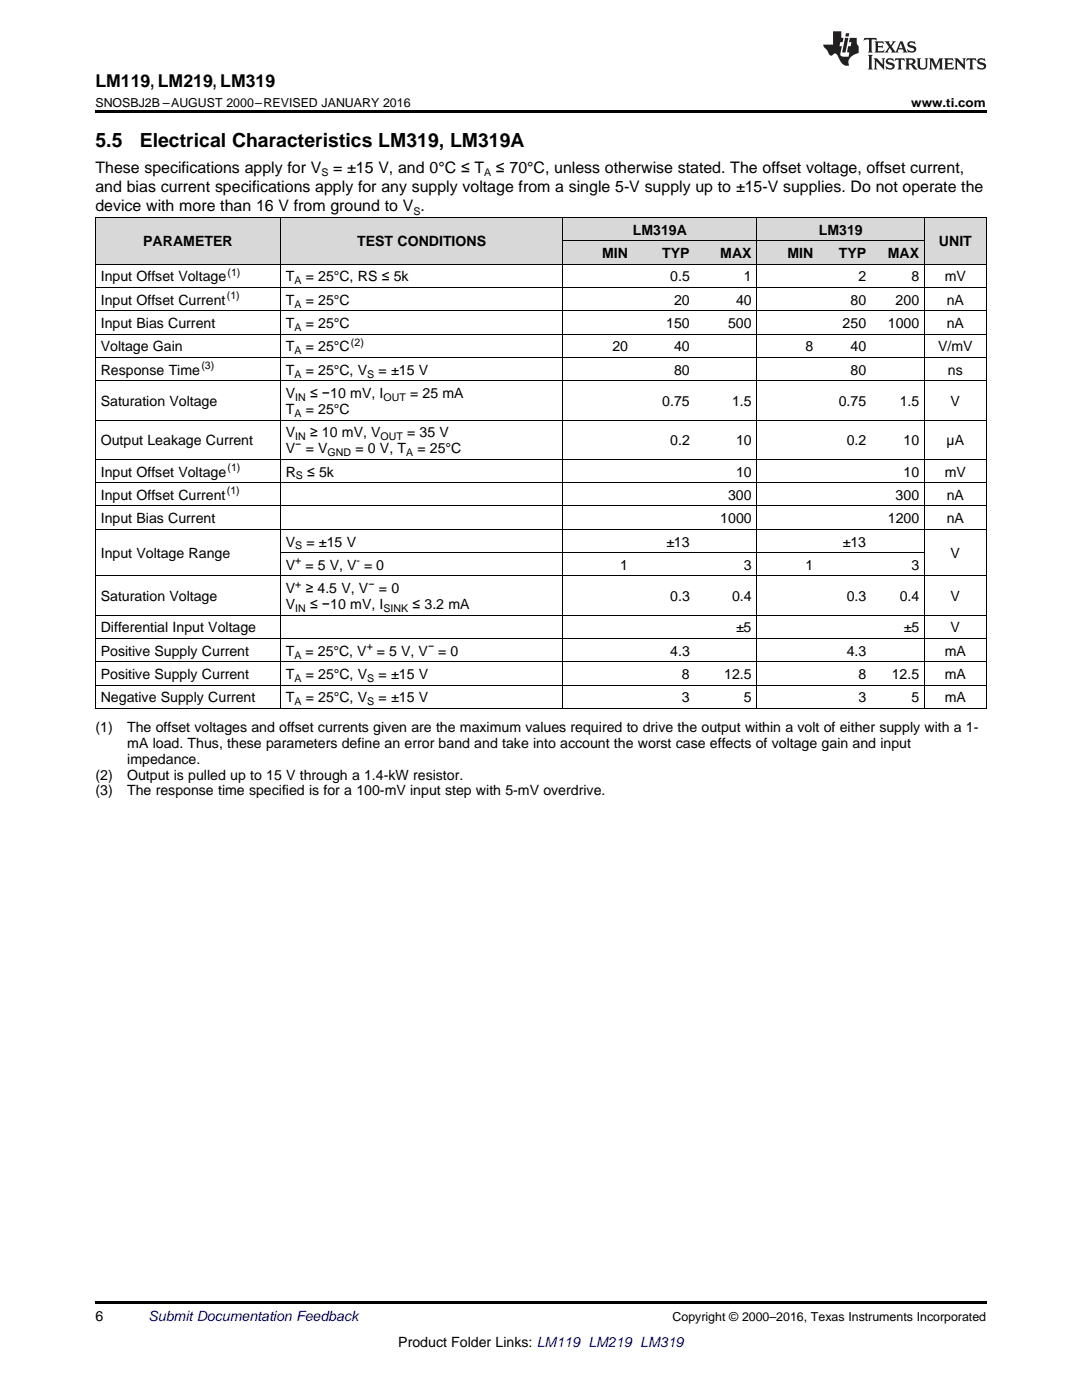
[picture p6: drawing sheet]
<svg xmlns="http://www.w3.org/2000/svg" width="216mm" height="279mm" viewBox="0 0 216 279" stroke-linecap="round" stroke-linejoin="round" font-family="sans-serif">
<defs><g id="words">
<g font-size="3.9">
<text x="19" y="29.3">5.5</text>
<text x="27.9" y="29.3">Electrical Characteristics LM319, LM319A</text>
</g>
<text font-size="3.5" x="19" y="17.3">LM119, LM219, LM319</text>
<g font-size="3.2">
<text x="19" y="34.4">These specifications apply for V</text>
<text x="66.5" y="34.4">= ±15 V, and 0°C ≤ T</text>
<text x="99" y="34.4">≤ 70°C, unless otherwise stated. The offset voltage, offset current,</text>
<text x="19" y="38.3">and bias current specifications apply for any supply voltage from a single 5-V supply up to ±15-V supplies. Do not operate the</text>
<text x="19" y="42.2">device with more than 16 V from ground to V .</text>
</g>
<g font-size="2.8">
<text x="126.3" y="46.8">LM319A</text>
<text x="163.4" y="46.8">LM319</text>
<text x="28.6" y="49.2">PARAMETER</text>
<text x="71.3" y="49.2">TEST CONDITIONS</text>
<text x="120.2" y="51.5">MIN</text>
<text x="132.2" y="51.5">TYP</text>
<text x="143.7" y="51.5">MAX</text>
<text x="157.1" y="51.5">MIN</text>
<text x="167.4" y="51.5">TYP</text>
<text x="177.2" y="51.5">MAX</text>
<text x="187.4" y="49.2">UNIT</text>
<text x="20.1" y="56.2">Input Offset Voltage</text>
<text x="57" y="56.2">T</text>
<text x="61" y="56.2">= 25°C, RS ≤ 5k</text>
<text x="133.7" y="56.2">0.5</text>
<text x="148.4" y="56.2">1</text>
<text x="171.3" y="56.2">2</text>
<text x="181.9" y="56.2">8</text>
<text x="188.5" y="56.2">mV</text>
<text x="20.1" y="60.8">Input Offset Current</text>
<text x="20.1" y="65.5">Input Bias Current</text>
<text x="57" y="60.8">T</text>
<text x="57" y="65.5">T</text>
<text x="61" y="60.8">= 25°C</text>
<text x="61" y="65.5">= 25°C</text>
<text x="132.9" y="65.5">150</text>
<text x="134.5" y="60.8">20</text>
<text x="145.3" y="65.5">500</text>
<text x="146.9" y="60.8">40</text>
<text x="168.1" y="65.5">250</text>
<text x="169.7" y="60.8">80</text>
<text x="177.2" y="65.5">1000</text>
<text x="178.7" y="60.8">200</text>
<text x="188.9" y="60.8">nA</text>
<text x="188.9" y="65.5">nA</text>
<text x="20.1" y="70.1">Voltage Gain</text>
<text x="57" y="70.1">T</text>
<text x="61" y="70.1">= 25°C</text>
<text x="122.2" y="70.1">20</text>
<text x="134.5" y="70.1">40</text>
<text x="160.7" y="70.1">8</text>
<text x="169.7" y="70.1">40</text>
<text x="187.2" y="70.1">V/mV</text>
<text x="20.1" y="74.8">Response Time</text>
<text x="57" y="74.8">T</text>
<text x="61" y="74.8">= 25°C, V</text>
<text x="75.5" y="74.8">= ±15 V</text>
<text x="134.5" y="74.8">80</text>
<text x="169.7" y="74.8">80</text>
<text x="189.2" y="74.8">ns</text>
<text x="20.1" y="81">Saturation Voltage</text>
<text x="57" y="79.4">V</text>
<text x="57" y="82.6">T</text>
<text x="61" y="82.6">= 25°C</text>
<text x="61.9" y="79.4">≤ −10 mV, I</text>
<text x="81.8" y="79.4">= 25 mA</text>
<text x="132.2" y="81">0.75</text>
<text x="146.1" y="81">1.5</text>
<text x="167.4" y="81">0.75</text>
<text x="179.5" y="81">1.5</text>
<text x="189.7" y="81">V</text>
<text x="20.1" y="88.9">Output Leakage Current</text>
<text x="57" y="87.3">V</text>
<text x="61.9" y="87.3">≥ 10 mV, V</text>
<text x="81.2" y="87.3">= 35 V</text>
<text x="133.7" y="88.9">0.2</text>
<text x="146.9" y="88.9">10</text>
<text x="168.9" y="88.9">0.2</text>
<text x="180.3" y="88.9">10</text>
<text x="188.9" y="88.9">µA</text>
<text x="20.1" y="95.1">Input Offset Voltage</text>
<text x="57" y="90.5">V</text>
<text x="57" y="95.1">R</text>
<text x="61" y="90.5">= V</text>
<text x="61.3" y="95.1">≤ 5k</text>
<text x="70.9" y="90.5">= 0 V, T</text>
<text x="83.3" y="90.5">= 25°C</text>
<text x="146.9" y="95.1">10</text>
<text x="180.3" y="95.1">10</text>
<text x="188.5" y="95.1">mV</text>
<text x="20.1" y="99.8">Input Offset Current</text>
<text x="145.3" y="99.8">300</text>
<text x="178.7" y="99.8">300</text>
<text x="188.9" y="99.8">nA</text>
<text x="20.1" y="104.4">Input Bias Current</text>
<text x="143.7" y="104.4">1000</text>
<text x="177.2" y="104.4">1200</text>
<text x="188.9" y="104.4">nA</text>
<text x="20.1" y="111.4">Input Voltage Range</text>
<text x="57" y="109.1">V</text>
<text x="57" y="113.7">V</text>
<text x="61" y="113.7">= 5 V, V = 0</text>
<text x="61.2" y="109.1">= ±15 V</text>
<text x="123.8" y="113.7">1</text>
<text x="133" y="109.1">±13</text>
<text x="148.4" y="113.7">3</text>
<text x="160.7" y="113.7">1</text>
<text x="168.2" y="109.1">±13</text>
<text x="181.9" y="113.7">3</text>
<text x="189.7" y="111.4">V</text>
<text x="20.1" y="120">Saturation Voltage</text>
<text x="57" y="118.4">V</text>
<text x="61" y="118.4">≥ 4.5 V, V</text>
<text x="75.6" y="118.4">= 0</text>
<text x="133.7" y="120">0.3</text>
<text x="146.1" y="120">0.4</text>
<text x="168.9" y="120">0.3</text>
<text x="179.5" y="120">0.4</text>
<text x="189.7" y="120">V</text>
<text x="57" y="121.6">V</text>
<text x="61.9" y="121.6">≤ −10 mV, I</text>
<text x="82.3" y="121.6">≤ 3.2 mA</text>
<text x="20.1" y="126.2">Differential Input Voltage</text>
<text x="20.1" y="130.9">Positive Supply Current</text>
<text x="57" y="130.9">T</text>
<text x="61" y="130.9">= 25°C, V</text>
<text x="75.2" y="130.9">= 5 V, V</text>
<text x="87.5" y="130.9">= 0</text>
<text x="133.7" y="130.9">4.3</text>
<text x="146.9" y="126.2">±5</text>
<text x="168.9" y="130.9">4.3</text>
<text x="180.3" y="126.2">±5</text>
<text x="188.5" y="130.9">mA</text>
<text x="189.7" y="126.2">V</text>
<text x="20.1" y="135.5">Positive Supply Current</text>
<text x="57" y="135.5">T</text>
<text x="61" y="135.5">= 25°C, V</text>
<text x="75.5" y="135.5">= ±15 V</text>
<text x="136.1" y="135.5">8</text>
<text x="144.5" y="135.5">12.5</text>
<text x="171.3" y="135.5">8</text>
<text x="177.9" y="135.5">12.5</text>
<text x="188.5" y="135.5">mA</text>
<text x="20.1" y="140.2">Negative Supply Current</text>
<text x="57" y="140.2">T</text>
<text x="61" y="140.2">= 25°C, V</text>
<text x="75.5" y="140.2">= ±15 V</text>
<text x="136.1" y="140.2">3</text>
<text x="148.4" y="140.2">5</text>
<text x="171.3" y="140.2">3</text>
<text x="181.9" y="140.2">5</text>
<text x="188.5" y="140.2">mA</text>
<text x="19" y="146">(1)</text>
<text x="25.4" y="146">The offset voltages and offset currents given are the maximum values required to drive the output within a volt of either supply with a 1-</text>
<text x="25.4" y="149.2">mA load. Thus, these parameters define an error band and take into account the worst case effects of voltage gain and input</text>
<text x="19" y="155.6">(2)</text>
<text x="25.4" y="155.6">Output is pulled up to 15 V through a 1.4-kW resistor.</text>
<text x="25.4" y="152.4">impedance.</text>
<text x="19" y="158.8">(3)</text>
<text x="25.4" y="158.8">The response time specified is for a 100-mV input step with 5-mV overdrive.</text>
<text x="19" y="263.6">6</text>
<text x="79.5" y="268.9">Product Folder Links: LM119 LM219 LM319</text>
</g>
<text font-size="2.8" fill="#0000c8" x="29.6" y="263.6">Submit Documentation Feedback</text>
<g font-size="2.5">
<text x="19" y="21.4">SNOSBJ2B –AUGUST 2000–REVISED JANUARY 2016</text>
<text x="181.8" y="21.4">www.ti.com</text>
<text x="134.2" y="263.6">Copyright © 2000–2016, Texas Instruments Incorporated</text>
</g>
<g font-size="2.1">
<text x="64.1" y="35.1">S</text>
<text x="96.6" y="35.1">A</text>
<text x="82.5" y="42.8">S</text>
<text x="45.3" y="59.7">(1)</text>
<text x="45.4" y="55">(1)</text>
<text x="58.7" y="56.7">A</text>
<text x="58.7" y="61.4">A</text>
<text x="58.7" y="66">A</text>
<text x="58.7" y="70.7">A</text>
<text x="70" y="69">(2)</text>
<text x="40.2" y="73.7">(3)</text>
<text x="58.7" y="75.4">A</text>
<text x="73.3" y="75.4">S</text>
<text x="58.7" y="83.2">A</text>
<text x="58.9" y="80">IN</text>
<text x="76.5" y="80">OUT</text>
<text x="58.9" y="87.8">IN</text>
<text x="58.9" y="89.3">−</text>
<text x="76" y="87.8">OUT</text>
<text x="45.4" y="94">(1)</text>
<text x="59.1" y="95.7">S</text>
<text x="65.4" y="91">GND</text>
<text x="81" y="91">A</text>
<text x="45.3" y="98.6">(1)</text>
<text x="58.9" y="109.6">S</text>
<text x="58.9" y="112.6">+</text>
<text x="71.2" y="112.6">-</text>
<text x="58.9" y="117.3">+</text>
<text x="73.5" y="117.3">−</text>
<text x="58.9" y="122.1">IN</text>
<text x="76.5" y="122.1">SINK</text>
<text x="58.7" y="131.4">A</text>
<text x="73.2" y="129.8">+</text>
<text x="85.4" y="129.8">−</text>
<text x="58.7" y="136.1">A</text>
<text x="73.3" y="136.1">S</text>
<text x="58.7" y="140.8">A</text>
<text x="73.3" y="140.8">S</text>
</g>
</g></defs>
<g fill="#d8d8d8">
<path d="M19 43.5h8.8v9.3h-8.8z"/>
<path d="M27.8 43.5h28.2v9.3h-28.2z"/>
<path d="M56 43.5h56.3v9.3h-56.3z"/>
<path d="M184.5 43.5h12.3v9.3h-12.3z"/>
<path d="M112.3 48.1h14.1v4.7h-14.1z"/>
<path d="M126.4 48.1h12.3v4.7h-12.3z"/>
<path d="M138.7 48.1h12.4v4.7h-12.4z"/>
<path d="M151.1 48.1h12.3v4.7h-12.3z"/>
<path d="M163.4 48.1h10.6v4.7h-10.6z"/>
<path d="M174 48.1h10.5v4.7h-10.5z"/>
<path d="M112.3 43.5h14.1v4.6h-14.1z"/>
<path d="M126.4 43.5h12.3v4.6h-12.3z"/>
<path d="M138.7 43.5h12.4v4.6h-12.4z"/>
<path d="M151.1 43.5h12.3v4.6h-12.3z"/>
<path d="M163.4 43.5h10.6v4.6h-10.6z"/>
<path d="M174 43.5h10.5v4.6h-10.5z"/>
</g>
<path d="M19 22h177.8v.5h-177.8zM19 141.4l.2 .1zM55.9 141.4l.1 .1zM112.2 141.4l.1 .1zM126.3 141.4l.1 .1zM138.6 141.4l.1 .1zM151 141.4l.1 .1zM184.4 141.4l.1 .1zM196.7 141.4l.1 .1zM19 259.7h177.8v.5h-177.8z" fill="#000"/>
<g fill="none" stroke="#000" stroke-width=".2">
<path d="M19 57.4h177.8M19 52.7h177.8M19 43.4h177.8M19.1 43.4v98.1M55.9 43.4v98.1M112.3 43.4v98.1M112.3 48.1h72.2M151 43.4v98.1M184.4 43.4v98.1M196.8 43.4v98.1M19 76h177.8M19 71.3h177.8"/>
<path d="M19 66.7h177.8M19 62h177.8M19 96.3h177.8M19 91.7h177.8M19 83.8h177.8M19 115h177.8M19 105.6h177.8M19 101h177.8M56 110.3h128.5M19 136.8h177.8M19 132.1h177.8M19 127.4h177.8"/>
<path d="M19 122.8h177.8M19 141.4h177.8"/>
</g>
<g fill="#231f20">
<path d="M172.5 7.6l-.1 .5 .4-.2h.6v.1v2.1l-.2 .4h.9l-.2-.4v-2.1l.1-.1h.5l.5 .2-.2-.5zM174.5 8.3l.2 .3v1.5l-.2 .4h1.8l.2-.6a1.04 1.04 0 0 1-1.3 .2v-.7h.6l.3 .2v-.6l-.3 .2h-.6v-.6l.8-.1 .4 .3-.2-.5zM176.5 8.3l.9 1.1-.9 1.1h.8l-.2-.2 .4-.7 .5 .7-.2 .2h1.5l-.2-.2 .2-.4h.9l.1 .4-.2 .2h1l-.3-.3-.7-1.9h-.5l-.9 2-.8-1 .9-1h-.8l.1 .3-.4 .5-.3-.6 .1-.2zM179.7 8.6l.4 1h-.7zM181.3 8.4a.63 .63 0 0 0-.2 .7 .63 .63 0 0 0 .6 .4l.6 .2 .1 .2a.75 .75 0 0 1-.7 .4 .75 .75 0 0 1-.6-.5l.1 .7 .1-.1a1.11 1.11 0 0 0 1.5-.6 1.13 1.13 0 0 0-1.2-.8l-.1-.4a1.04 1.04 0 0 1 1.2 .2l-.2-.5-.2 .1-.4-.2zM173.2 10.9l.2 .4v2.2l-.2 .4h1l-.3-.4v-2.2l.3-.4zM174.3 11.6l.3 .4v1.5l-.3 .4h.8l-.2-.4v-1.3l1.5 1.7v-1.9l.2-.4h-.7l.2 .4v.9l-1.1-1.3zM177 11.8a.62 .62 0 0 0-.2 .7 .62 .62 0 0 0 .6 .4l.6 .1 .1 .3a.76 .76 0 0 1-.7 .3 .76 .76 0 0 1-.7-.4l.2 .7 .1-.1a1.11 1.11 0 0 0 1.5-.6 1.13 1.13 0 0 0-1.2-.8l-.1-.4a1.04 1.04 0 0 1 1.2 .2l-.2-.6-.2 .1-.5-.1zM178.7 11.6l-.2 .6a.61 .61 0 0 1 .8-.3v1.6l-.2 .4h.9l-.2-.4v-1.6a.63 .63 0 0 1 .7 .3l-.1-.6zM180.6 11.6l.3 .4v1.5l-.3 .4h1l-.2-.2-.1-.8 .6 .2a.76 .76 0 0 0 1.2 .7l-1-1a.58 .58 0 0 0 .6-.5 .58 .58 0 0 0-.5-.6zM181.4 11.9h.1a.45 .45 0 0 1 .5 .1 .45 .45 0 0 1 .1 .5l-.8 .2zM182.9 11.6l.2 .2a2.17 2.17 0 0 0 .3 1.9 .99 .99 0 0 0 1.6-.6v-1.1l.2-.4h-.7l.2 .2a1.92 1.92 0 0 1-.2 1.8 .6 .6 0 0 1-.9-.5v-1.1l.2-.4zM185.4 11.6l.2 .4v1.5l-.2 .4h.7l-.2-.4v-1.4l.8 1.8 .8-1.8v1.4l-.2 .4h.9l-.2-.4v-1.5l.2-.4h-.8l-.6 1.5-.6-1.5zM188.4 11.6l.2 .4v1.5l-.2 .4h1.8l.1-.6a1.04 1.04 0 0 1-1.2 .1v-.6h.5l.4 .2v-.6l-.4 .2h-.5v-.7h.8l.3 .3-.1-.6zM190.5 11.6l.2 .4v1.5l-.2 .4h.7l-.2-.4v-1.3l1.5 1.7v-1.9l.2-.4h-.7l.2 .4v.9l-1.1-1.3zM192.9 11.6l-.1 .6a.61 .61 0 0 1 .7-.3l.1 1.6-.3 .4h1l-.3-.4 .1-1.6a.63 .63 0 0 1 .7 .3l-.1-.6zM195.2 11.8a.62 .62 0 0 0-.2 .7 .62 .62 0 0 0 .6 .4l.6 .1 .1 .3a.76 .76 0 0 1-.7 .3 .76 .76 0 0 1-.6-.4l.1 .7 .1-.1a1.11 1.11 0 0 0 1.6-.6 1.13 1.13 0 0 0-1.3-.8l-.1-.4a1.04 1.04 0 0 1 1.2 .2l-.1-.6-.2 .1-.5-.1z"/>
<path d="M166.2 6.3v2.6h-1.9v.4l.8 .9a.91 .91 0 0 0 1 .8 .56 .56 0 0 1 .5-.3 .56 .56 0 0 1 .5 .3l.4 .8a1.53 1.53 0 0 0 1.9 1.2 1.54 1.54 0 0 1 1-2.1l.9-.3v-1.4a1.52 1.52 0 0 1-.4-1.6h-1.3l-.2 .8h.5l-.2 .8h-.5l-.1 1v.2l.4 .1-.2 .8a1.93 1.93 0 0 1-1.6-.3l.3-1.8h-.5l.2-.8h.4l.2-.8h-.4v-1.3zM168.6 7.6l-.6 2.9h.7l.6-2.9zM168.8 6.6l-.1 .7h.6l.2-.7z"/>
</g>
<use href="#words"/>
</svg>
